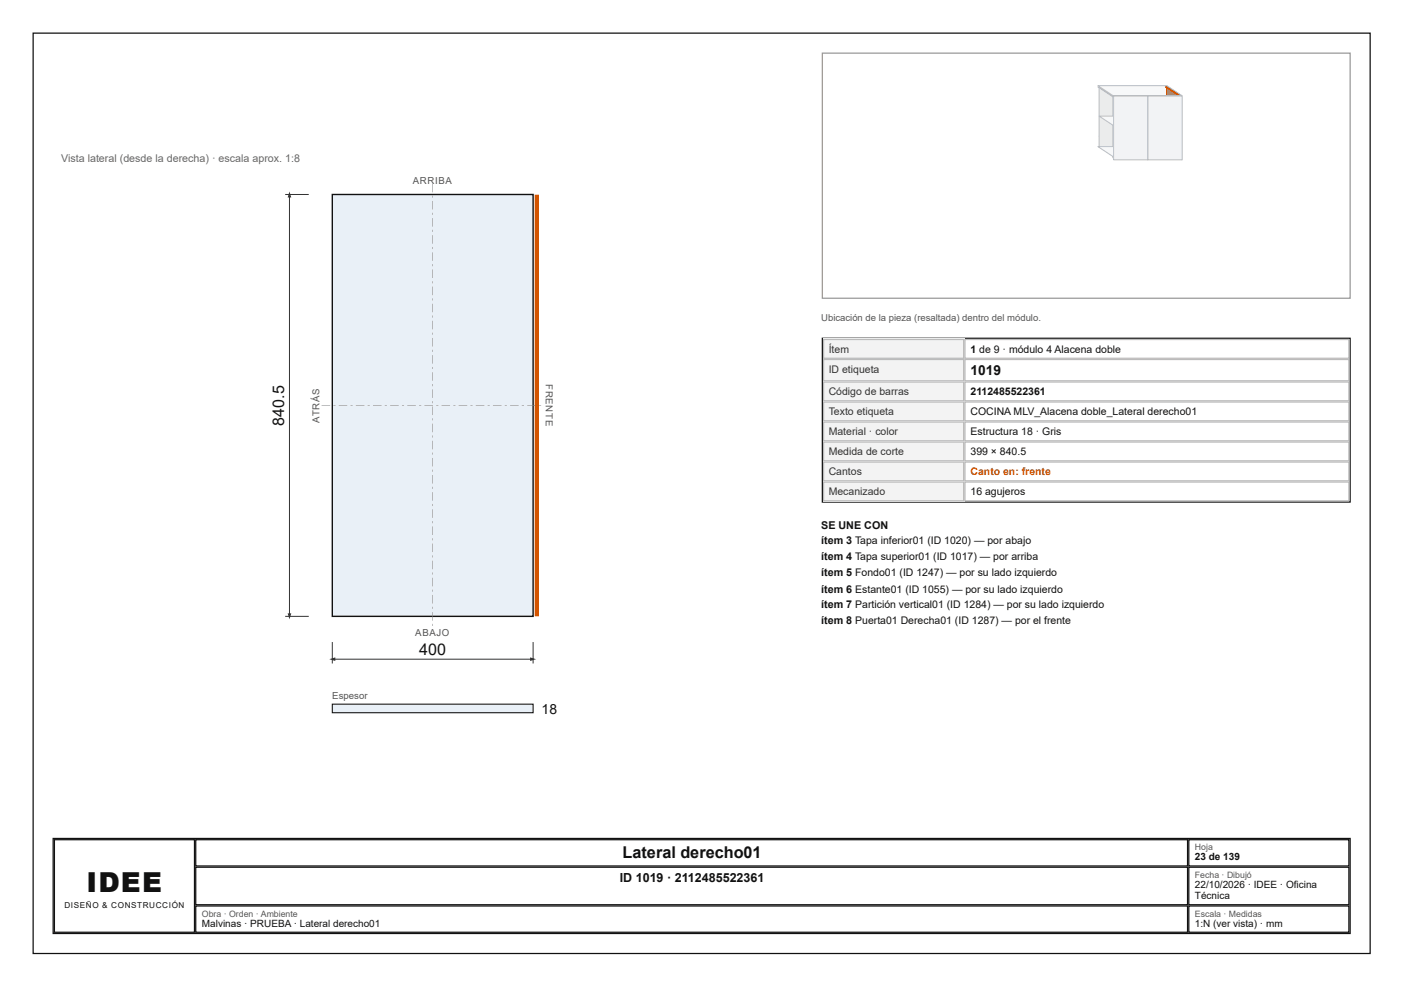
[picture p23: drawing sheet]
<svg xmlns="http://www.w3.org/2000/svg" width="297mm" height="210mm" viewBox="0 0 297 210" stroke-linecap="round" stroke-linejoin="round" font-family="sans-serif">
<defs><g id="words">
<text font-size="5.8" fill="#111" x="18.3" y="188.6">IDEE</text>
<g font-size="3.4" fill="#111">
<text x="60.1" y="90" transform="rotate(-90 60.1 90)">840.5</text>
<text x="88.7" y="138.6">400</text>
<text x="131.7" y="181.5">Lateral derecho01</text>
</g>
<g font-size="2.9" fill="#111">
<text x="205.3" y="79.4">1019</text>
<text x="114.6" y="151">18</text>
</g>
<text font-size="2.6" fill="#111" x="131.1" y="186.5">ID 1019 · 2112485522361</text>
<text font-size="2.3" fill="#666" x="12.9" y="34.4">Vista lateral (desde la derecha) · escala aprox. 1:8</text>
<g font-size="2.3" fill="#111">
<text x="173.7" y="111.9">SE UNE CON</text>
<text x="173.7" y="115.1">ítem 3 Tapa inferior01 (ID 1020) — por abajo</text>
<text x="173.7" y="118.5">ítem 4 Tapa superior01 (ID 1017) — por arriba</text>
<text x="173.7" y="122">ítem 5 Fondo01 (ID 1247) — por su lado izquierdo</text>
<text x="173.7" y="125.4">ítem 6 Estante01 (ID 1055) — por su lado izquierdo</text>
<text x="173.7" y="128.6">ítem 7 Partición vertical01 (ID 1284) — por su lado izquierdo</text>
<text x="173.7" y="132">ítem 8 Puerta01 Derecha01 (ID 1287) — por el frente</text>
</g>
<g font-size="2.2" fill="#333">
<text x="175.3" y="74.6">Ítem</text>
<text x="175.3" y="78.8">ID etiqueta</text>
<text x="175.3" y="83.6">Código de barras</text>
<text x="175.3" y="87.8">Texto etiqueta</text>
<text x="175.3" y="92.1">Material · color</text>
<text x="175.3" y="96.3">Medida de corte</text>
<text x="175.3" y="100.5">Cantos</text>
<text x="175.3" y="104.8">Mecanizado</text>
</g>
<g font-size="2.2" fill="#111">
<text x="205.3" y="74.6">1 de 9 · módulo 4 Alacena doble</text>
<text x="205.3" y="83.6">2112485522361</text>
<text x="205.3" y="87.8">COCINA MLV_Alacena doble_Lateral derecho01</text>
<text x="205.3" y="92.1">Estructura 18 · Gris</text>
<text x="205.3" y="96.3">399 × 840.5</text>
<text x="205.3" y="104.8">16 agujeros</text>
</g>
<text font-size="2.2" fill="#d35400" x="205.3" y="100.5">Canto en: frente</text>
<g font-size="2.1" fill="#111">
<text x="252.8" y="182">23 de 139</text>
<text x="252.8" y="187.9">22/10/2026 · IDEE · Oficina</text>
<text x="252.8" y="190.2">Técnica</text>
<text x="42.7" y="196.1">Malvinas · PRUEBA · Lateral derecho01</text>
<text x="252.8" y="196.1">1:N (ver vista) · mm</text>
</g>
<g font-size="2" fill="#555">
<text x="87.3" y="38.9">ARRIBA</text>
<text x="173.7" y="68">Ubicación de la pieza (resaltada) dentro del módulo.</text>
<text x="115.5" y="81.3" transform="rotate(90 115.5 81.3)">FRENTE</text>
<text x="67.6" y="89.4" transform="rotate(-90 67.6 89.4)">ATRÁS</text>
<text x="87.9" y="134.5">ABAJO</text>
<text x="70.3" y="147.9">Espesor</text>
</g>
<g font-size="1.9" fill="#555">
<text x="252.8" y="179.9">Hoja</text>
<text x="252.8" y="185.7">Fecha · Dibujó</text>
<text x="42.7" y="193.9">Obra · Orden · Ambiente</text>
<text x="252.8" y="193.9">Escala · Medidas</text>
</g>
<text font-size="1.7" fill="#111" x="13.6" y="192.1">DISEÑO &amp; CONSTRUCCIÓN</text>
</g></defs>
<path d="M7 7h282.9v194.7h-282.9z" fill="none" stroke="#111" stroke-width=".26"/>
<path d="M70.3 41.2h42.5v89.2h-42.5z" fill="#e9f0f7"/>
<path d="M70.3 41.2h42.5v89.2h-42.5z" fill="none" stroke="#111" stroke-width=".29"/>
<g fill="#888">
<path d="M91.5 38.9h.1v1.8h-.1zM91.5 41.4h.1v.4h-.1zM91.5 42.5h.1v1.8h-.1zM91.5 45h.1v.5h-.1zM91.5 46.1h.1v1.8h-.1zM91.5 48.6h.1v.5h-.1zM91.5 49.8h.1v1.8h-.1zM91.5 52.3h.1v.4h-.1zM91.5 53.4h.1v1.8h-.1zM91.5 55.9h.1v.4h-.1zM91.5 57h.1v1.8h-.1zM91.5 59.5h.1v.5h-.1zM91.5 60.6h.1v1.8h-.1zM91.5 63.1h.1v.5h-.1zM91.5 64.3h.1v1.8h-.1zM91.5 66.8h.1v.4h-.1zM91.5 67.9h.1v1.8h-.1zM91.5 70.4h.1v.4h-.1zM91.5 71.5h.1v1.8h-.1zM91.5 74h.1v.5h-.1zM91.5 75.1h.1v1.8h-.1zM91.5 77.6h.1v.5h-.1zM91.5 78.8h.1v1.8h-.1zM91.5 81.2h.1v.5h-.1zM91.5 82.4h.1v1.8h-.1zM91.5 84.9h.1v.4h-.1zM91.5 86h.1v1.8h-.1zM91.5 88.5h.1v.5h-.1zM91.5 89.6h.1v1.8h-.1zM91.5 92.1h.1v.5h-.1zM91.5 93.3h.1v1.8h-.1zM91.5 95.7h.1v.5h-.1zM91.5 96.9h.1v1.8h-.1zM91.5 99.4h.1v.4h-.1zM91.5 100.5h.1v1.8h-.1zM91.5 103h.1v.5h-.1zM91.5 104.1h.1v1.8h-.1zM91.5 106.6h.1v.5h-.1zM91.5 107.8h.1v1.8h-.1zM91.5 110.2h.1v.5h-.1zM91.5 111.4h.1v1.8h-.1zM91.5 113.9h.1v.4h-.1zM91.5 115h.1v1.8h-.1zM91.5 117.5h.1v.5h-.1zM91.5 118.6h.1v1.8h-.1zM91.5 121.1h.1v.5h-.1zM91.5 122.3h.1v1.8h-.1zM91.5 124.7h.1v.5h-.1zM91.5 125.9h.1v1.8h-.1zM91.5 128.4h.1v.4h-.1zM91.5 129.5h.1v1.8h-.1zM91.5 132h.1v.4h-.1z"/>
<path d="M68 85.7h1.8v.1h-1.8zM70.5 85.7h.5v.1h-.5zM71.7 85.7h1.8v.1h-1.8zM74.1 85.7h.5v.1h-.5zM75.3 85.7h1.8v.1h-1.8zM77.8 85.7h.4v.1h-.4zM78.9 85.7h1.8v.1h-1.8zM81.4 85.7h.5v.1h-.5zM82.5 85.7h1.8v.1h-1.8zM85 85.7h.5v.1h-.5zM86.2 85.7h1.8v.1h-1.8zM88.6 85.7h.5v.1h-.5zM89.8 85.7h1.8v.1h-1.8zM92.3 85.7h.4v.1h-.4zM93.4 85.7h1.8v.1h-1.8zM95.9 85.7h.5v.1h-.5zM97 85.7h1.8v.1h-1.8zM99.5 85.7h.5v.1h-.5zM100.7 85.7h1.8v.1h-1.8zM103.1 85.7h.5v.1h-.5zM104.3 85.7h1.8v.1h-1.8zM106.8 85.7h.4v.1h-.4zM107.9 85.7h1.8v.1h-1.8zM110.4 85.7h.5v.1h-.5zM111.5 85.7h1.8v.1h-1.8zM114 85.7h.5v.1h-.5z"/>
</g>
<path d="M113.6 41.2v89.2" fill="none" stroke="#d35400" stroke-width=".91" stroke-linecap="butt"/>
<path d="M70.3 135.8v4.6M70.3 139.5h42.5M112.8 135.8v4.6" fill="none" stroke="#333" stroke-width=".21"/>
<g fill="#333">
<path d="M69.7 139.5l1.2-.4v.8z"/>
<path d="M112.1 139.1l1.3 .4-1.3 .4z"/>
</g>
<path d="M60.3 41.2h5M61.2 41.2v89.2M60.3 130.4h5" fill="none" stroke="#333" stroke-width=".21"/>
<g fill="#333">
<path d="M61.2 40.5l.4 1.3h-.7z"/>
<path d="M60.9 129.8h.7l-.4 1.2z"/>
</g>
<path d="M70.3 149h42.5v1.8h-42.5z" fill="#e9f0f7"/>
<path d="M70.3 149h42.5v1.8h-42.5z" fill="none" stroke="#111" stroke-width=".23"/>
<path d="M174 11.2h111.6v51.9h-111.6z" fill="none" stroke="#999" stroke-width=".26"/>
<path d="M246.6 28.8v2.3" fill="none" stroke="#e9ebee" stroke-width=".21"/>
<path d="M232.5 28.8l14.2 .1zM246.5 28.8l.2 .1v2.2l-.2-.1z" fill="none" stroke="#b8bec7" stroke-width=".21"/>
<path d="M232.5 28.9h14.2" fill="none" stroke="#f7f8f9" stroke-width=".21"/>
<path d="M232.7 28.9h14v2.2h-14z" fill="#f2f3f5"/>
<path d="M232.7 18.5h14zM246.7 18.5v12.6zM232.7 28.9h14v2.2h-14z" fill="none" stroke="#b8bec7" stroke-width=".21"/>
<path d="M246.7 18.5v12.6" fill="none" stroke="#e9ebee" stroke-width=".21"/>
<path d="M232.7 18.5h14" fill="none" stroke="#f7f8f9" stroke-width=".21"/>
<path d="M232.7 18.5h14v12.6h-14z" fill="#f2f3f5"/>
<path d="M232.7 18.5h14v12.6h-14z" fill="none" stroke="#b8bec7" stroke-width=".21"/>
<path d="M232.5 18.4l3.2 2.1v12.6l-3.2-2.1z" fill="#e9ebee"/>
<path d="M232.5 18.4l3.2 2.1v12.6l-3.2-2.1z" fill="none" stroke="#b8bec7" stroke-width=".21"/>
<path d="M232.3 18.4h.2l3.2 2.1h-.3z" fill="#f7f8f9"/>
<path d="M232.3 18.4h.2l3.2 2.1h-.3zM235.4 20.5h.3v12.6h-.3z" fill="none" stroke="#b8bec7" stroke-width=".21"/>
<path d="M235.5 20.5v12.6" fill="none" stroke="#f2f3f5" stroke-width=".26"/>
<path d="M246.8 31l3.2 2.1v.3l-3.2-2.1z" fill="#e9ebee"/>
<path d="M246.8 31l3.2 2.1v.3l-3.2-2.1z" fill="none" stroke="#b8bec7" stroke-width=".21"/>
<path d="M232.3 31h14.5l3.2 2.1h-14.6z" fill="#f7f8f9"/>
<path d="M232.3 31h14.5l3.2 2.1h-14.6zM235.4 33.1h14.6v.3h-14.6z" fill="none" stroke="#b8bec7" stroke-width=".21"/>
<path d="M235.4 33.2h14.6" fill="none" stroke="#f2f3f5" stroke-width=".27"/>
<path d="M246.5 24.6l3.2 2.1v.2l-3.2-2.1z" fill="#e9ebee"/>
<path d="M246.5 24.6l3.2 2.1v.2l-3.2-2.1z" fill="none" stroke="#b8bec7" stroke-width=".21"/>
<path d="M232.5 24.6h14l3.2 2.1h-14z" fill="#f7f8f9"/>
<path d="M232.5 24.6h14l3.2 2.1h-14zM235.7 26.7h14v.2h-14z" fill="none" stroke="#b8bec7" stroke-width=".21"/>
<path d="M235.7 26.8h14" fill="none" stroke="#f2f3f5" stroke-width=".27"/>
<path d="M246.8 18.1l3.2 2.1v.3l-3.2-2.1z" fill="#e9ebee"/>
<path d="M246.8 18.1l3.2 2.1v.3l-3.2-2.1z" fill="none" stroke="#b8bec7" stroke-width=".21"/>
<path d="M232.3 18.1h14.5l3.2 2.1h-14.6z" fill="#f7f8f9"/>
<path d="M232.3 18.1h14.5l3.2 2.1h-14.6zM235.4 20.2h14.6v.3h-14.6z" fill="none" stroke="#b8bec7" stroke-width=".21"/>
<path d="M235.4 20.3h14.6" fill="none" stroke="#f2f3f5" stroke-width=".27"/>
<path d="M246.8 18.4l3.2 2.1v12.6l-3.2-2.1z" fill="#e59866"/>
<path d="M246.8 18.4l3.2 2.1v12.6l-3.2-2.1z" fill="none" stroke="#a04000" stroke-width=".21"/>
<path d="M246.5 18.4h.3l3.2 2.1h-.3z" fill="#f8c471"/>
<path d="M246.5 18.4h.3l3.2 2.1h-.3zM249.7 20.5h.3v12.6h-.3z" fill="none" stroke="#a04000" stroke-width=".21"/>
<path d="M249.8 20.5v12.6" fill="none" stroke="#f5b041" stroke-width=".26"/>
<path d="M242.7 20.2v13.6" fill="none" stroke="#e9ebee" stroke-width=".21"/>
<path d="M235.4 20.2l7.4 .1zM242.7 20.2l.1 .1v13.5l-.1-.1z" fill="none" stroke="#b8bec7" stroke-width=".21"/>
<path d="M235.4 20.3h7.4" fill="none" stroke="#f7f8f9" stroke-width=".21"/>
<path d="M235.6 20.3h7.2v13.5h-7.2z" fill="#f2f3f5"/>
<path d="M235.6 20.3h7.2v13.5h-7.2zM242.7 20.2l7.4 .1zM249.9 20.2l.2 .1v13.5l-.2-.1z" fill="none" stroke="#b8bec7" stroke-width=".21"/>
<path d="M250 20.2v13.6" fill="none" stroke="#e9ebee" stroke-width=".21"/>
<path d="M242.7 20.3h7.4" fill="none" stroke="#f7f8f9" stroke-width=".21"/>
<path d="M242.8 20.3h7.3v13.5h-7.3z" fill="#f2f3f5"/>
<path d="M242.8 20.3h7.3v13.5h-7.3z" fill="none" stroke="#b8bec7" stroke-width=".21"/>
<path d="M174 71.6h111.6v34.6h-111.6z" fill="none" stroke="#111" stroke-width=".26"/>
<path d="M174.1 71.7h29.9v4.2h-29.9z" fill="#f3f3f3"/>
<path d="M174.2 71.8h29.7v4h-29.7zM204.1 71.8h81.3v4h-81.3z" fill="none" stroke="#bbb" stroke-width=".26"/>
<path d="M174.1 75.9h29.9v4.8h-29.9z" fill="#f3f3f3"/>
<path d="M174.2 76.1h29.7v4.5h-29.7zM204.1 76.1h81.3v4.5h-81.3z" fill="none" stroke="#bbb" stroke-width=".26"/>
<path d="M174.1 80.7h29.9v4.2h-29.9z" fill="#f3f3f3"/>
<path d="M174.2 80.8h29.7v4h-29.7zM204.1 80.8h81.3v4h-81.3z" fill="none" stroke="#bbb" stroke-width=".26"/>
<path d="M174.1 84.9h29.9v4.3h-29.9z" fill="#f3f3f3"/>
<path d="M174.2 85.1h29.7v3.9h-29.7zM204.1 85.1h81.3v3.9h-81.3z" fill="none" stroke="#bbb" stroke-width=".26"/>
<path d="M174.1 89.2h29.9v4.2h-29.9z" fill="#f3f3f3"/>
<path d="M174.2 89.3h29.7v4h-29.7zM204.1 89.3h81.3v4h-81.3z" fill="none" stroke="#bbb" stroke-width=".26"/>
<path d="M174.1 93.4h29.9v4.2h-29.9z" fill="#f3f3f3"/>
<path d="M174.2 93.5h29.7v4h-29.7zM204.1 93.5h81.3v4h-81.3z" fill="none" stroke="#bbb" stroke-width=".26"/>
<path d="M174.1 97.6h29.9v4.3h-29.9z" fill="#f3f3f3"/>
<path d="M174.2 97.8h29.7v3.9h-29.7zM204.1 97.8h81.3v3.9h-81.3z" fill="none" stroke="#bbb" stroke-width=".26"/>
<path d="M174.1 101.9h29.9v4.2h-29.9z" fill="#f3f3f3"/>
<path d="M174.2 102h29.7v4h-29.7zM204.1 102h81.3v4h-81.3z" fill="none" stroke="#bbb" stroke-width=".26"/>
<path d="M11.2 177.4h274.4v20.1h-274.4zM11.5 177.7h29.6v19.5h-29.6zM41.4 177.7h209.8v5.5h-209.8zM251.5 177.7h33.9v5.5h-33.9zM41.4 183.5h209.8v7.9h-209.8zM41.4 191.7h209.8v5.5h-209.8zM251.5 183.5h33.9v7.9h-33.9zM251.5 191.7h33.9v5.5h-33.9z" fill="none" stroke="#111" stroke-width=".26"/>
<use href="#words"/>
</svg>
